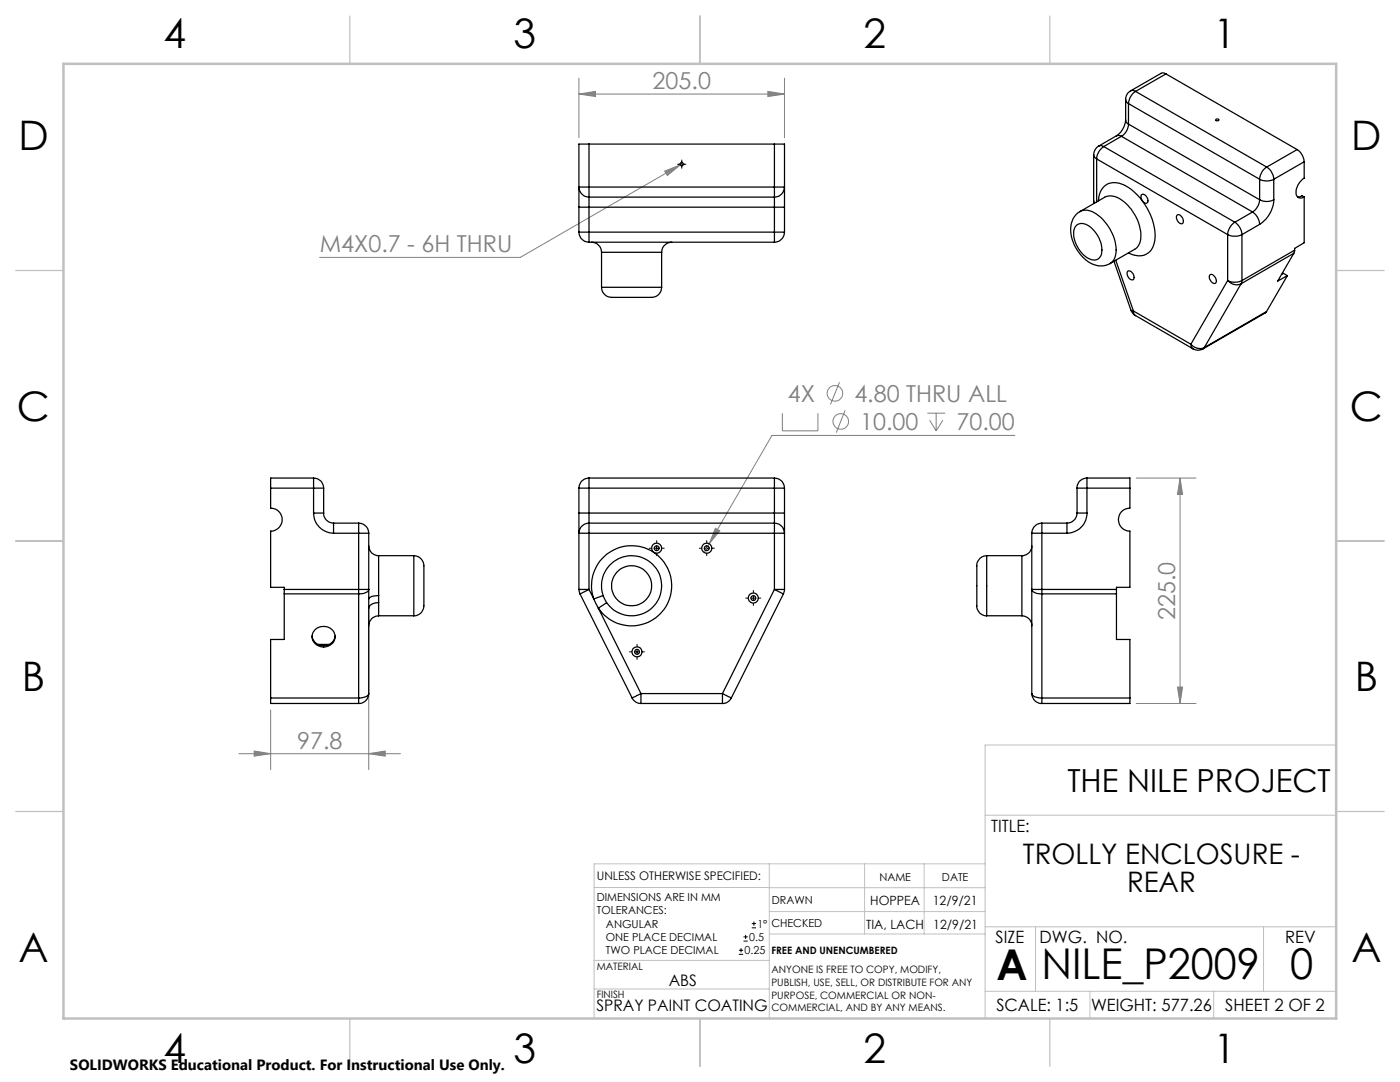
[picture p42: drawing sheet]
<svg xmlns="http://www.w3.org/2000/svg" width="279mm" height="216mm" viewBox="0 0 279 216" stroke-linecap="round" stroke-linejoin="round" font-family="sans-serif">
<defs><g id="words">
<g font-size="8.5">
<text x="198.9" y="195.5">A</text>
<text x="207.8" y="195.4">NILE_P2009</text>
<text x="257.4" y="195.4">0</text>
</g>
<g font-size="8.1">
<text x="32.7" y="9.7">4</text>
<text x="102.5" y="9.7">3</text>
<text x="172.4" y="9.7">2</text>
<text x="242.2" y="9.7">1</text>
<text x="3.7" y="30">D</text>
<text x="269.7" y="30">D</text>
<text x="3.4" y="83.9">C</text>
<text x="269.4" y="83.9">C</text>
<text x="4.4" y="137.9">B</text>
<text x="270.4" y="137.9">B</text>
<text x="3.7" y="191.9">A</text>
<text x="269.7" y="191.9">A</text>
<text x="32.7" y="212.2">4</text>
<text x="102.5" y="212.2">3</text>
<text x="172.4" y="212.2">2</text>
<text x="242.2" y="212.2">1</text>
</g>
<text font-size="6.3" x="213" y="158">THE NILE PROJECT</text>
<g font-size="5.6">
<text x="204.2" y="172.3">TROLLY ENCLOSURE -</text>
<text x="224.9" y="178">REAR</text>
</g>
<g font-size="4.7" fill="#808080">
<text x="130.2" y="17.7">205.0</text>
<text x="63.8" y="50.3">M4X0.7 - 6H THRU</text>
<text x="157.2" y="80.2">4X</text>
<text x="170.5" y="80.2">4.80 THRU ALL</text>
<text x="171.7" y="85.8">10.00</text>
<text x="190.9" y="85.8">70.00</text>
<text x="234.5" y="123.7" transform="rotate(-90 234.5 123.7)">225.0</text>
<text x="59.3" y="149.4">97.8</text>
</g>
<g font-size="3.4">
<text x="197.8" y="166">TITLE:</text>
<text x="198.7" y="188.1">SIZE</text>
<text x="207.5" y="188.1">DWG. NO.</text>
<text x="256.5" y="188.2">REV</text>
<text x="198.8" y="201.7">SCALE: 1:5</text>
<text x="217.7" y="201.8">WEIGHT: 577.26</text>
<text x="244.5" y="201.7">SHEET 2 OF 2</text>
</g>
<g font-size="3.2">
<text x="133.4" y="196.7">ABS</text>
<text x="119" y="201.8">SPRAY PAINT COATING</text>
</g>
<text font-size="3" x="14" y="213.5">SOLIDWORKS Educational Product. For Instructional Use Only.</text>
<g font-size="2.5">
<text x="172.9" y="185.4">TIA, LACH</text>
<text x="173.7" y="180.6">HOPPEA</text>
<text x="186.2" y="180.6">12/9/21</text>
<text x="186.3" y="185.3">12/9/21</text>
</g>
<text font-size="2.4" x="119.1" y="175.6">UNLESS OTHERWISE SPECIFIED:</text>
<g font-size="2.2">
<text x="119.1" y="179.8">DIMENSIONS ARE IN MM</text>
<text x="175.5" y="175.9">NAME</text>
<text x="188" y="175.9">DATE</text>
<text x="119.1" y="182.5">TOLERANCES:</text>
<text x="120.9" y="185.1">ANGULAR</text>
<text x="151.2" y="185.1">1°</text>
<text x="154" y="185">CHECKED</text>
<text x="154" y="180.3">DRAWN</text>
<text x="120.9" y="187.8">ONE PLACE DECIMAL</text>
<text x="120.9" y="190.4">TWO PLACE DECIMAL</text>
<text x="148.6" y="190.4">0.25</text>
<text x="149.5" y="187.8">0.5</text>
</g>
<g font-size="2">
<text x="154" y="190.4">FREE AND UNENCUMBERED</text>
<text x="119.1" y="193.5">MATERIAL</text>
<text x="154" y="194.2">ANYONE IS FREE TO COPY, MODIFY,</text>
<text x="154" y="196.7">PUBLISH, USE, SELL, OR DISTRIBUTE FOR ANY</text>
<text x="119.1" y="199.2">FINISH</text>
<text x="154" y="199.2">PURPOSE, COMMERCIAL OR NON-</text>
<text x="154" y="201.8">COMMERCIAL, AND BY ANY MEANS.</text>
</g>
</g></defs>
<g fill="none" stroke="#808080" stroke-width=".2">
<path d="M115.5 18.8l3.4-.6v1.1zM115.5 15.6v11.9M115.5 18.8h41.1M153.2 18.2l3.4 .6-3.4 .5zM156.6 15.6v11.9M132.6 34.1l3.1-1.2-2.5 2.1zM135.7 32.9l-31.9 18.5h-40M136.3 32.6l-.6 .3M167.5 76.3l-1.8 4.4M156.1 82.4v3.6h7.1v-3.6M168.7 81.9l-1.8 4.4M185.1 82.4h3.5"/>
<path d="M185.5 83.9l1.3 2.1M186.8 82.4v3.6M188.2 83.9l-1.4 2.1M202.5 86.9h-48.4l-12.6 21.6M226.8 95.4h11.9M235.5 95.4l.5 3.3h-1zM235.5 95.4v45M141.5 108.5l-1 1.7M142.8 105.4l.9 .5-2.2 2.6zM73.6 120.8v32.8M235 137.1h1l-.5 3.3zM47.7 150.4h32.2"/>
<path d="M50.7 149.9l3.3 .5-3.3 .5zM54 141.6v12M73.6 150.4l3.3-.5v1zM226.8 140.4h11.9"/>
<circle cx="166.6" cy="78.5" r="1.55"/>
<circle cx="167.8" cy="84.1" r="1.55"/>
</g>
<g fill="none" stroke="#000" stroke-width=".2">
<path d="M135.2 32.8h1.7M136.1 31.9v1.7M129.5 109.4h.5M130.5 109.4h1.1M131.1 107.9v.5M131.1 108.9v1M131.1 110.4v.5M132.1 109.4h.5M139.6 109.4h.4M140.5 109.4h1.1M141 107.9v.5M141 108.9v1"/>
<path d="M141 110.4v.5M142.1 109.4h.5M148.8 119.3h.5M149.8 119.3h1M150.4 117.8v.5M150.4 118.8v1M151.3 119.3h.5M125.6 130.1h.5M126.6 130.1h1M127.1 128.6v.4M127.1 129.6v1M127.1 131.1v.5"/>
<path d="M128.1 130.1h.5M150.4 120.4v.4M147.5 190.4h.8M147.5 189.6h.8M147.9 189.2v.8M148.4 187.8h.8M148.4 186.9h.8M148.8 186.5v.9M150 185.1h.9M150 184.3h.9M150.5 183.9v.8"/>
</g>
<g fill="none" stroke="#c0c0c0" stroke-width=".2">
<path d="M266.7 148.7h-70.1v54.5M118.6 177.1h34.9M153.5 172.4v30.8M153.5 177.1h43.1M172.5 172.4v14M184.4 172.4v14M196.6 172.4h-78v30.8M196.6 162.7h70.1M118.6 197.3h34.9M118.6 191.6h34.9M153.5 186.4h43.1M153.5 181.9h43.1"/>
<path d="M196.6 197.8h70.1M196.6 184.9h70.1M206.7 184.9v12.9M217.5 197.8v5.4M242.2 197.8v5.4M252.2 184.9v12.9"/>
</g>
<path d="M69.8 3.2v9.5M139.7 3.2v9.5M209.5 3.2v9.5M3.1 54h9.6M266.7 54h9.5M3.1 107.9h9.6M266.7 107.9h9.5M3.1 161.9h9.6M266.7 161.9h9.5M69.8 203.2v9.6M139.7 203.2v9.6M209.5 203.2v9.6" fill="none" stroke="#c0c0c0" stroke-width=".25"/>
<path d="M12.7 12.7h254v190.5h-254z" fill="none" stroke="#c0c0c0" stroke-width=".5"/>
<g fill="#808080">
<path d="M142.8 105.4l-1.3 3.1 2.2-2.6zM115.5 18.8l3.4-.6v1.1zM153.2 18.2l3.4 .6-3.4 .5zM132.6 34.1l.6 .9 2.5-2.1z"/>
<path d="M235.5 95.4l.5 3.3h-1zM235 137.1h1l-.5 3.3z"/>
<path d="M50.7 149.9l3.3 .5-3.3 .5zM73.6 150.4l3.3-.5v1z"/>
</g>
<g fill="none" stroke="#000" stroke-width=".25">
<path d="M224.6 19.9l.1 .3 .5 .5M224.6 19.9v4.1M225.6 18.1a1.93 1.93 0 0 0-1 1.8M225.6 18.1l.4-.1 .6 .2M226.6 18.2a3.2 3.2 0 0 0-1.4 2.5M226.6 18.2l26.2 15.1M232.7 14.7l-.9-.1-6.2 3.5M232.7 14.7l-6.1 3.5M232.7 14.7l26.2 15.1M115.5 37.3h2M115.5 37.3a2.05 2.05 0 0 0 2 2M115.5 37.3v4"/>
<path d="M117.5 28.8h-2v8.5M117.5 37.3v2M117.5 39.3v2M117.5 28.8v8.5M117.5 37.3h37.1M117.5 28.8h37.1M117.5 39.3h37.1M154.6 37.3h2M154.6 28.8h2v8.5M154.6 37.3v2M154.6 39.3v2M154.6 28.8v8.5"/>
<path d="M156.6 37.3a2.05 2.05 0 0 1-2 2M156.6 37.3v4M218.3 30.9l.1 .4 .5 .4M218.3 30.9v9.2M218.9 31.7l26.1 15.1M218.9 31.7v8.6M219.3 29.1a2.07 2.07 0 0 0-1 1.8M219.3 29.1h.6l.4 .1M220.3 29.2a3.2 3.2 0 0 0-1.4 2.5M220.3 29.2l26.2 15.1M222.8 27.1l.6-.1 .4 .2M222.8 27.1l-3.5 2"/>
<path d="M223.8 27.2l-3.5 2M223.8 27.2l26.2 15.1M224.6 24a4.3 4.3 0 0 1-1.8 3.1M224.6 24l.1 .3 .5 .5M225.2 24.8a2.97 2.97 0 0 1-1.4 2.4M225.2 20.7l26.2 15.1M225.2 24.8l26.2 15.1M225.2 20.7v4.1M227.8 38.9a.94 .94 0 0 1 1.3 .8 .54 .54 0 0 1-.2 .8 .54 .54 0 0 1-.8-.2 1.18 1.18 0 0 1-.3-1.4zM242.7 23.8h.5a.31 .31 0 0 1-.3 .3 .31 .31 0 0 1-.3-.3zM251.4 35.8a3 3 0 0 0 2.8 0M251.4 39.9a3 3 0 0 0 2.8 0"/>
<path d="M251.4 39.9a3.2 3.2 0 0 1-1.4 2.4M251.4 35.8v4.1M252.8 33.3a3.2 3.2 0 0 0-1.4 2.5M252.8 33.3a3.2 3.2 0 0 1 1.4 2.5M254.2 39.9a6.2 6.2 0 0 1-2.8 4.9M254.2 35.8v4.1M258.9 29.8a3.2 3.2 0 0 1 1.4 2.5M258.9 29.8l-6.1 3.5M258.9 39.3h.5l.5-.2 .4 .2M260.3 32.3v3.3a3.2 3.2 0 0 0-1.5 3.5 .97 .97 0 0 0 1.5 .2M260.3 39.3v9.1l-1.9 1.2v.3M260.3 32.3l-6.1 3.5"/>
<path d="M115.5 41.3h2M115.5 46.3h2M115.5 46.3a2.05 2.05 0 0 0 2 2M115.5 41.3v5M117.5 46.3v2M117.5 41.3v5M117.5 41.3h37.1M117.5 46.3h37.1M117.5 48.3h37.1M118 48.3a2.05 2.05 0 0 1 2.1 2M120.1 57.3a2.21 2.21 0 0 0 2.8 2h6.8a2.05 2.05 0 0 0 2.3-2M120.1 50.3h11.9"/>
<path d="M120.1 57.3h11.9M120.1 50.3v7M132 50.3v7M134.1 48.3a2.05 2.05 0 0 0-2.1 2M154.6 41.3h2M154.6 46.3h2M154.6 46.3v2M154.6 41.3v5M156.6 46.3a2.05 2.05 0 0 1-2 2M156.6 41.3v5M214.8 44.9a2.49 2.49 0 0 1 3.3 .9 5.3 5.3 0 0 1 1.6 5.3 1.74 1.74 0 0 1-2.8 .3 5.9 5.9 0 0 1-2.5-5.8zM215.5 42.2a4.6 4.6 0 0 0-1.5 5.7 7.4 7.4 0 0 0 5.3 5.2l1.2-.1 1-.4"/>
<path d="M215.5 42.2a3.1 3.1 0 0 1 3.6 .8 8.8 8.8 0 0 1 3.5 8.1l-.4 .9-.7 .6M215.5 42.2l5-2.8a3.6 3.6 0 0 1 3.9 .9 8.6 8.6 0 0 1 3.1 8.2l-.3 .6-.7 .6-5 2.9M218.3 40.1v.5M218.3 40.1l.1 .4M219.2 40.1a3.3 3.3 0 0 1 3.7-3.6 9.3 9.3 0 0 1 6 5 9.8 9.8 0 0 1 1.4 7.3 3.1 3.1 0 0 1-4.4 2l-.7-.3M222.3 52.1l3.4 9.8M222.7 51.9l3.5 10.2M225.1 54.1a1.13 1.13 0 0 1 1 .6 1.13 1.13 0 0 1 0 1.1 1.2 1.2 0 0 1-1-1.7zM235 42.9a1.11 1.11 0 0 1 1 .6 1.11 1.11 0 0 1-.1 1.1 1.18 1.18 0 0 1-.9-1.7zM241.4 54.9a.87 .87 0 0 1 1.3 .8 .53 .53 0 0 1-.1 .8 .53 .53 0 0 1-.8-.2 1.21 1.21 0 0 1-.4-1.4zM245 46.8a3.4 3.4 0 0 0 2.9 0M245 56a3.4 3.4 0 0 0 2.9 0"/>
<path d="M245 56a2.34 2.34 0 0 0 2.7 .6M245 46.8v9.2M245 56l-7.3 12.7M246.5 44.3a3.2 3.2 0 0 1 1.4 2.5M246.5 44.3a3.1 3.1 0 0 0-1.5 2.5M247.7 56.6l-7.4 12.8M247.9 56l-.2 .6M247.9 46.8v9.2M250 42.3a3.2 3.2 0 0 1 1.4 2.5M250 42.3l-3.5 2M251.4 44.8l-3.5 2M255.8 54.8l.3-.3 .8 .5"/>
<path d="M256.9 55l-4.1 7.2M258.2 50.6l-10.5 6M258.2 50.6l-3.2 5.5 1.9-1.1M258.4 49.9l-.2 .7M258.4 49.9l-10.5 6.1M225.7 61.9l.4 .6 .5 .5M225.7 61.9l.5 .2M226.2 62.1l.1 .6 .3 .3M226.2 62.1l11.5 6.6M226.6 63l11.5 6.6M237.7 68.7a2.26 2.26 0 0 0 2.6 .7M237.7 68.7v.4l.4 .5"/>
<path d="M238.1 69.6a1.93 1.93 0 0 0 2 0M240.3 69.4l-.2 .2M252.8 62.2l-.3 .2-12.4 7.2M252.8 62.2l-12.5 7.2M54 97.4v4a2.29 2.29 0 0 1 2.3 2.3 2.29 2.29 0 0 1-2.3 2.3v11.2h2.7v.4M54 97.4h8.6M62.6 95.4v2M62.6 95.4h-8.6v2M62.6 97.4h2M62.6 95.4a1.99 1.99 0 0 1 2 2M62.6 97.4v5M64.6 97.4v5"/>
<path d="M115.5 97.4h2M115.5 97.4v5M117.5 95.4a1.99 1.99 0 0 0-2 2M117.5 95.4v2M117.5 97.4v5M117.5 97.4h37.1M117.5 95.4h37.1M154.6 97.4h2M154.6 95.4v2M154.6 95.4a1.99 1.99 0 0 1 2 2M154.6 97.4v5M156.6 97.4v5"/>
<path d="M214.9 97.4h2M214.9 97.4v5M216.9 95.4v2M216.9 95.4h8.6v2M216.9 95.4a1.93 1.93 0 0 0-2 2M216.9 97.4h8.6M216.9 97.4v5M225.5 97.4v4a2.29 2.29 0 0 0-2.3 2.3 2.29 2.29 0 0 0 2.3 2.3v11.2h-2.7v.4M56.7 117.6v.9M56.7 117.6h14.9M56.7 118.5h14.9M56.7 118.5v9.1h-2.7v11.7"/>
<path d="M62.6 102.4a4 4 0 0 0 4 4M62.6 102.4h2M64.6 102.4a1.99 1.99 0 0 0 2 2M66.6 104.4v2M66.6 106.4h5M66.6 104.4h5M71.6 117.6v.9M71.6 104.4v2M71.6 104.4a2.05 2.05 0 0 1 2 2M71.6 106.4h2M71.6 117.6h2a1.84 1.84 0 0 1-2 .9M71.6 106.4v11.2"/>
<path d="M71.6 118.5v20.8M73.6 108.9a1.93 1.93 0 0 0 2 2M73.6 119.5v1.9M73.6 106.4v13.1M75.6 118.9a1.96 1.96 0 0 0-2 .6M75.6 118.9v1.4M75.6 110.9v8M75.6 110.9h7M82.6 110.9a2.33 2.33 0 0 1 2 2.9v4a11.4 11.4 0 0 1-.3 4l-.6 .7-.5 .3-.6 .1M82.6 110.9v12M115.5 117.6h2M115.5 117.6l.2 .9"/>
<path d="M115.5 106.4h2M115.5 102.4h2M115.5 102.4v4M115.5 106.4v11.2M115.7 118.5l10.5 20.8M117.5 117.6l-1.8 .9M117.5 104.4a2.05 2.05 0 0 0-2 2M117.5 104.4v2M117.5 102.4v2M117.5 117.6l1 1.9M117.5 106.4v11.2M117.5 106.4h37.1"/>
<path d="M117.5 104.4h37.1M117.5 102.4h37.1M118.5 119.5l.9 1.9M118.5 119.5a8 8 0 0 1 8.5-10.5 8 8 0 0 1 5.9 12.1 8 8 0 0 1-13.5 .3M120.4 118.9l-1.9 .6M154.6 117.6l1.8 .9M154.6 117.6h2M154.6 104.4a2.05 2.05 0 0 1 2 2M154.6 106.4h2M154.6 104.4v2M154.6 102.4v2M154.6 102.4h2"/>
<path d="M154.6 117.6l-10.4 20.8M154.6 106.4v11.2M156.4 118.5l-10.5 20.8M156.6 117.6l-.2 .9M156.6 102.4v4M156.6 106.4v11.2M196.9 110.9a2.15 2.15 0 0 0-2 2.7v6.3a2.31 2.31 0 0 0 2 3M196.9 110.9v12M196.9 110.9h7M203.9 110.9v12M205.9 108.9a1.93 1.93 0 0 1-2 2M205.9 106.4h2"/>
<path d="M205.9 106.4v32M207.9 117.6v.9M207.9 104.4v2M207.9 104.4a2.05 2.05 0 0 0-2 2M207.9 117.6h-2a1.84 1.84 0 0 0 2 .9M207.9 106.4h5M207.9 104.4h5M207.9 117.6h14.9M207.9 106.4v11.2M207.9 118.5v20.8M207.9 118.5h14.9M212.9 104.4v2"/>
<path d="M214.9 102.4h2M214.9 102.4a2.05 2.05 0 0 1-2 2M216.9 102.4a4 4 0 0 1-4 4M222.8 117.6v.9M222.8 118.5v9.1h2.7v11.7M54 139.3v1.1h17.6M54 139.3h17.6M62.3 126.9a2.33 2.33 0 0 0 2.3 1.9 2.33 2.33 0 0 0 2.3-1.9M62.8 125.7a2.25 2.25 0 0 1 2.9-.5 2.25 2.25 0 0 1 1 2.7 2.32 2.32 0 0 1-2.7 1.1 2.32 2.32 0 0 1-1.7-2.2zM63.5 128.6h2.2M63.9 128.7h1.3M71.6 139.3v1.1"/>
<path d="M73.6 138.4a1.84 1.84 0 0 1-2 .9M73.6 138.4a1.99 1.99 0 0 1-2 2M73.6 121.4v17M75.6 122.9a1.99 1.99 0 0 0-2 2M75.6 120.3a1.71 1.71 0 0 0-2 1.1M75.6 120.3v2.6M75.6 122.9h7M119.4 121.4l8.5 17M121.1 120.3l-1.7 1.1M126.2 139.3a1.95 1.95 0 0 0 1.7 1.1M127.9 138.4l-1.7 .9M127.9 138.4v2"/>
<path d="M127.9 138.4h16.3M144.2 138.4l1.7 .9M144.2 138.4v2M145.9 139.3a1.95 1.95 0 0 1-1.7 1.1M196.9 122.9h7M203.9 122.9a1.99 1.99 0 0 1 2 2M205.9 138.4a1.84 1.84 0 0 0 2 .9M205.9 138.4a1.99 1.99 0 0 0 2 2M207.9 139.3v1.1M207.9 139.3h17.6M225.5 139.3v1.1h-17.6M127.9 140.4h16.3"/>
<circle cx="136" cy="32.8" r=".33"/>
<circle cx="126" cy="116.9" r="4"/>
<circle cx="126.1" cy="116.9" r="6"/>
<circle cx="131" cy="109.4" r=".47"/>
<circle cx="131" cy="109.4" r="1"/>
<circle cx="141.1" cy="109.4" r=".48"/>
<circle cx="141.1" cy="109.4" r="1.01"/>
<circle cx="150.3" cy="119.3" r=".48"/>
<circle cx="150.3" cy="119.3" r="1"/>
<circle cx="127.1" cy="130.1" r=".48"/>
<circle cx="127.1" cy="130.1" r=".99"/>
</g>
<use href="#words"/>
</svg>
